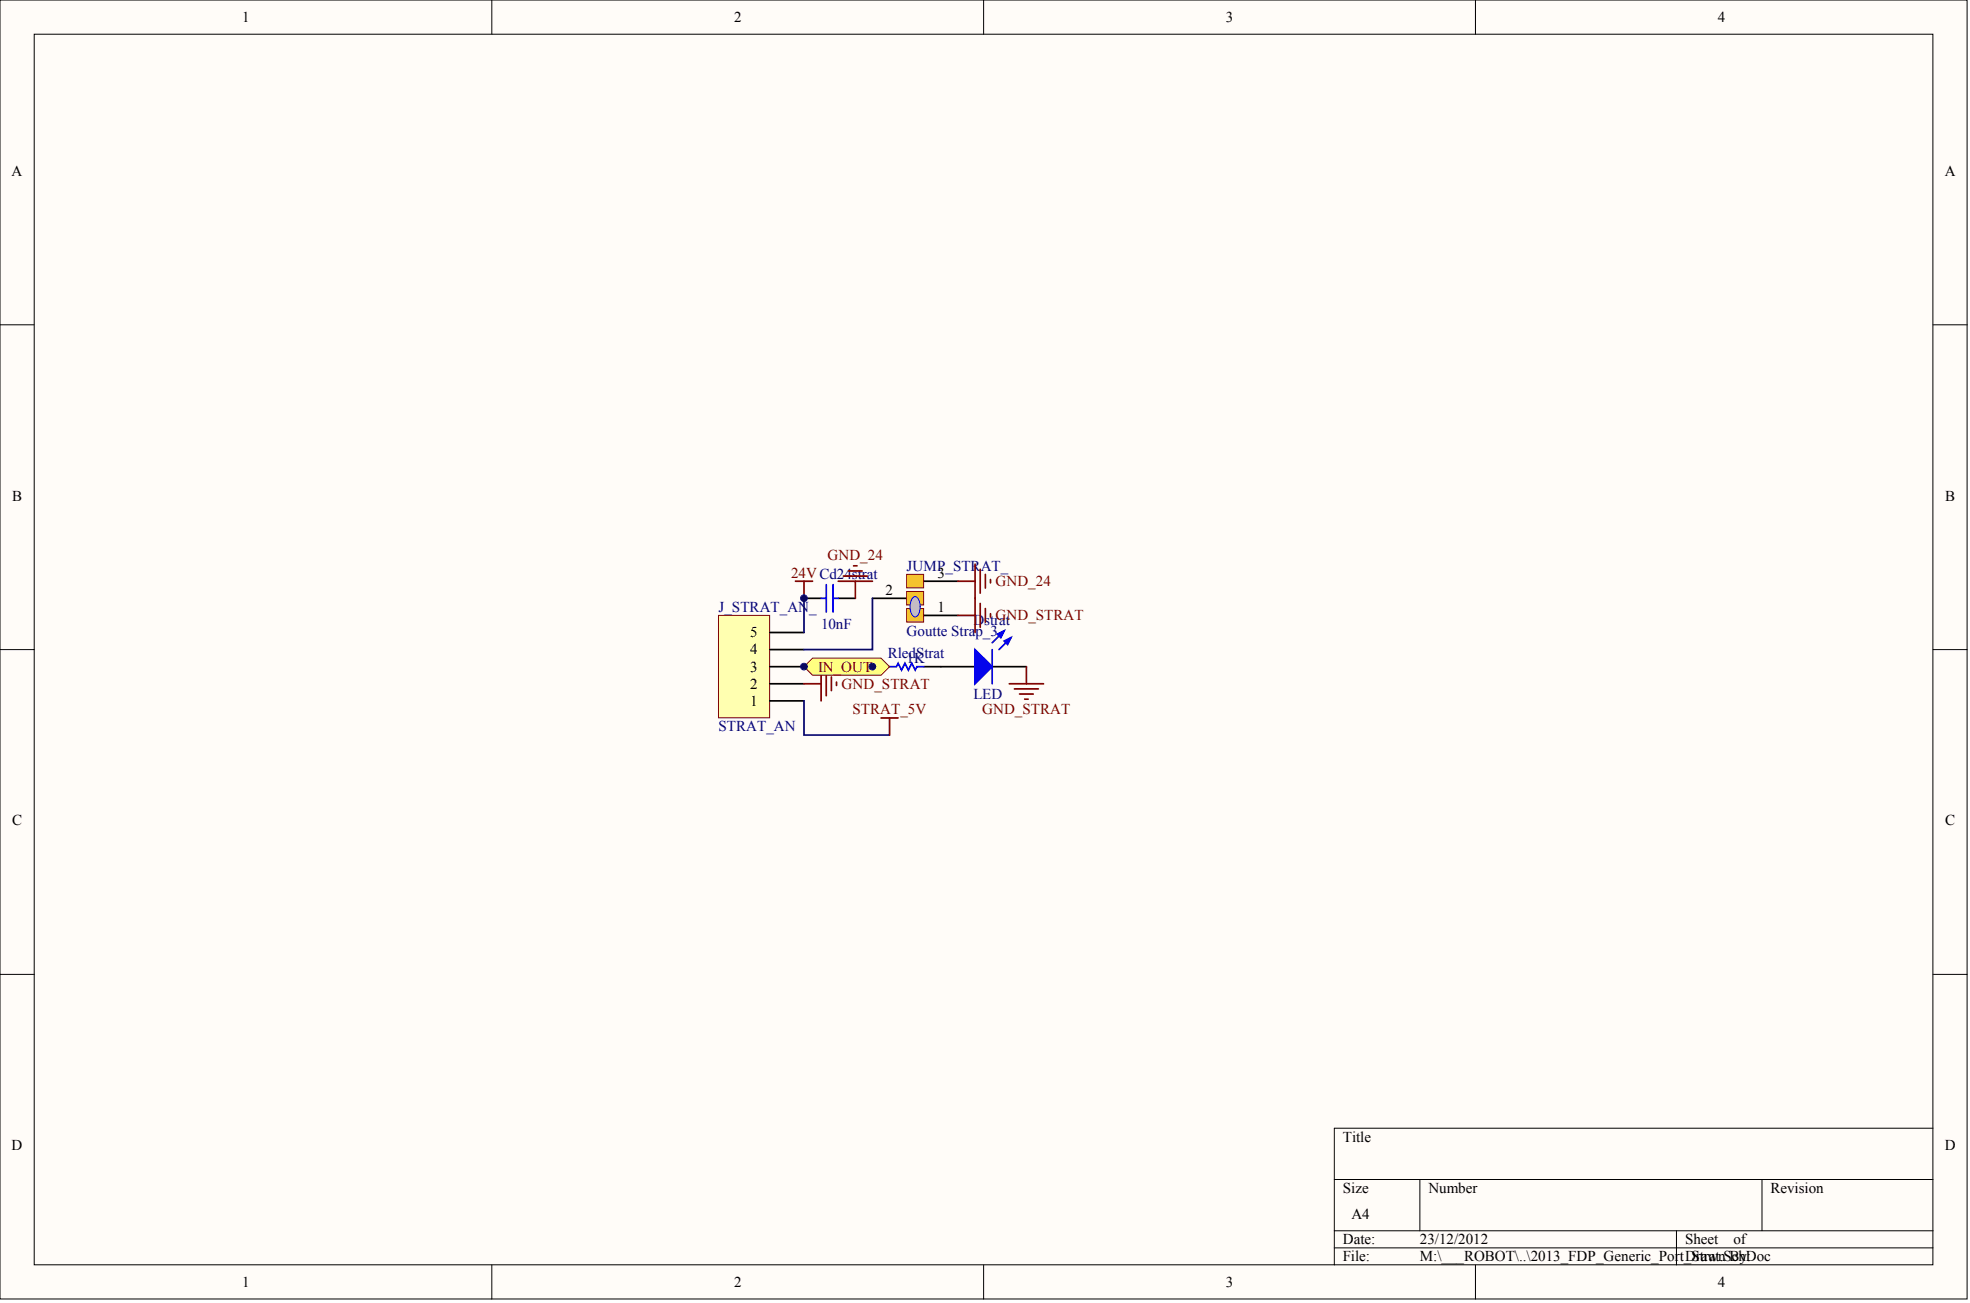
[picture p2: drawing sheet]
<svg xmlns="http://www.w3.org/2000/svg" width="486mm" height="322mm" viewBox="0 0 486 322" stroke-linecap="round" stroke-linejoin="round" font-family="sans-serif">
<defs><g id="words">
<g font-size="3.7">
<text x="59.8" y="5.4">1</text>
<text x="181.3" y="5.4">2</text>
<text x="302.7" y="5.4">3</text>
<text x="424.2" y="5.4">4</text>
<text x="2.9" y="43.4">A</text>
<text x="480.2" y="43.4">A</text>
<text x="3" y="123.6">B</text>
<text x="480.4" y="123.6">B</text>
<text x="231.5" y="142.6">3</text>
<text x="218.7" y="146.8">2</text>
<text x="231.5" y="151">1</text>
<text x="185.3" y="161.6">4</text>
<text x="185.3" y="157.4">5</text>
<text x="185.3" y="165.8">3</text>
<text x="185.3" y="170">2</text>
<text x="185.3" y="174.3">1</text>
<text x="3" y="203.8">C</text>
<text x="480.4" y="203.8">C</text>
<text x="331.6" y="281.9">Title</text>
<text x="2.9" y="284">D</text>
<text x="480.2" y="284">D</text>
<text x="331.6" y="294.5">Size</text>
<text x="352.7" y="294.5">Number</text>
<text x="437.2" y="294.5">Revision</text>
<text x="333.7" y="300.9">A4</text>
<text x="331.6" y="307.2">Date:</text>
<text x="331.6" y="311.4">File:</text>
<text x="350.6" y="307.2">23/12/2012</text>
<text x="350.6" y="311.4">M:\___ROBOT\..\2013_FDP_Generic_Port_Strat.SchDoc</text>
<text x="416.1" y="307.2">Sheet</text>
<text x="416.1" y="311.4">Drawn By:</text>
<text x="428" y="307.2">of</text>
<text x="59.8" y="317.8">1</text>
<text x="181.3" y="317.8">2</text>
<text x="302.7" y="317.8">3</text>
<text x="424.2" y="317.8">4</text>
</g>
<g font-size="3.7" fill="#800000">
<text x="195.3" y="142.6">24VCd24strat</text>
<text x="204.4" y="138.4">GND_24</text>
<text x="245.9" y="144.7">GND_24</text>
<text x="245.9" y="153.2">GND_STRAT</text>
<text x="202" y="165.8">I</text>
<text x="203.2" y="165.8">N_OUT</text>
<text x="207.8" y="170">GND_STRAT</text>
<text x="210.5" y="176.4">STRAT_5V</text>
<text x="242.6" y="176.4">GND_STRAT</text>
</g>
<g font-size="3.7" fill="#000080">
<text x="223.9" y="140.9">JUMP_STRAT_</text>
<text x="177.4" y="151">J_STRAT_AN_</text>
<text x="202.8" y="155.3">10nF</text>
<text x="240.4" y="154.4">Dstrat</text>
<text x="223.9" y="157">Goutte Strap_3</text>
<text x="219.2" y="162.4">RledStrat</text>
<text x="223.9" y="163.7">1K</text>
<text x="240.4" y="172.6">LED</text>
<text x="177.4" y="180.6">STRAT_AN</text>
</g>
</g></defs>
<g fill="#fffcf8" stroke="#000" stroke-width=".25">
<path d="M0 0h485.8v320.7h-485.8z"/>
<path d="M8.4 8.4h468.9v303.9h-468.9z"/>
</g>
<g fill="none" stroke="#000" stroke-width=".25">
<path d="M121.5 0v8.4M242.9 0v8.4M364.4 0v8.4M0 80.2h8.4M477.4 80.2h8.4M0 160.4h8.4M477.4 160.4h8.4M0 240.6h8.4M477.4 240.6h8.4M477.4 278.6h-147.9v33.7M329.5 291.2h147.9M350.6 291.2v12.7"/>
<path d="M435.1 291.2v12.7M121.5 312.3v8.5M242.9 312.3v8.5M329.5 303.9h147.9M329.5 308.1h147.9M364.4 312.3v8.5M414 303.9v8.4"/>
</g>
<path d="M177.4 152h12.7v25.2h-12.7z" fill="#ffffb0" stroke="#800000" stroke-width=".25"/>
<path d="M190.1 156.2h8.4M215.4 147.7h8.5M228.1 152h8.5M228.1 143.5h8.5M190.1 173.1h8.4M190.1 168.8h8.4M190.1 164.6h8.4M190.1 160.4h8.4M215.4 164.6h4.3M228.1 164.6h12.7M245 164.6h8.5" fill="none" stroke="#000" stroke-width=".42"/>
<path d="M198.5 168.8h4.3M202.8 164.6v8.5M204 165.9v5.9M205.3 167.1v3.4M206.6 168.4v.9M249.2 168.8h8.5M250.5 170.1h5.9M251.8 171.4h3.4M253 172.6h.9M253.5 164.6v4.2" fill="none" stroke="#800000" stroke-width=".42"/>
<path d="M198.5 173.1v8.4h21.2M198.5 164.6h16.9" fill="none" stroke="#000080" stroke-width=".42"/>
<path d="M248 155.8l-3 2.9M249.7 157.4l-3 3M219.7 164.6h1.7l.4-.8 .8 1.7 .9-1.7 .8 1.7 .9-1.7 .8 1.7 .4-.9h1.7M245 160.4v8.4" fill="none" stroke="#00f" stroke-width=".42"/>
<g fill="#00f" stroke="#00f" stroke-width=".42">
<path d="M240.8 160.4l4.2 4.2-4.2 4.2z"/>
<path d="M248 158.3l1.7-.9-.9 1.7z"/>
<path d="M246.3 156.6l1.7-.8-.9 1.6z"/>
</g>
<g fill="#ffc51a" stroke="#800000" stroke-width=".25">
<path d="M223.9 146h4.2v3.4h-4.2z"/>
<path d="M223.9 150.3h4.2v3.3h-4.2z"/>
<path d="M223.9 141.8h4.2v3.4h-4.2z"/>
</g>
<path d="M225.4 147.7a.84 .84 0 0 1 .8-.4 .84 .84 0 0 1 .7 .7 3.8 3.8 0 0 1-.6 4.2 1.08 1.08 0 0 1-1.4-1.1l-.2-1.3a3.5 3.5 0 0 1 .7-2.1z" fill="#c0c0c0" stroke="#00f" stroke-width=".25"/>
<path d="M198.5 147.7v8.5M215.4 147.7v12.7h-16.9" fill="none" stroke="#000080" stroke-width=".42"/>
<g fill="none" stroke="#800000" stroke-width=".42">
<path d="M210.8 139.7h.8M240.8 139.3v16.9M196.4 143.5h4.3M198.5 143.5v4.2M207 143.5h8.4M208.3 142.2h5.9M209.5 141h3.4M211.2 143.5v4.2M236.6 152h4.2M236.6 143.5h4.2M242.1 140.6v5.9M242.1 149v5.9"/>
<path d="M243.3 141.8v3.4M243.3 150.3v3.3M244.6 143.1v.8M244.6 151.5v.9M217.6 177.3h4.2M219.7 177.3v4.2"/>
</g>
<path d="M198.5 147.7h4.3M207 147.7h4.2" fill="none" stroke="#000" stroke-width=".42"/>
<path d="M202.8 147.7h1.2M204 144.4v6.7M205.7 144.4v6.7M205.7 147.7h1.3" fill="none" stroke="#00f" stroke-width=".42"/>
<path d="M198.5 164.6l2.2-2.1h16.9l2.1 2.1-2.1 2.1h-16.9z" fill-rule="evenodd" fill="#ffff80" stroke="#800000" stroke-width=".25"/>
<g fill="#000080" stroke="#000080" stroke-width=".25">
<circle cx="198.5" cy="164.6" r=".82"/>
<circle cx="198.5" cy="147.7" r=".82"/>
<circle cx="215.4" cy="164.6" r=".82"/>
</g>
<use href="#words"/>
</svg>
